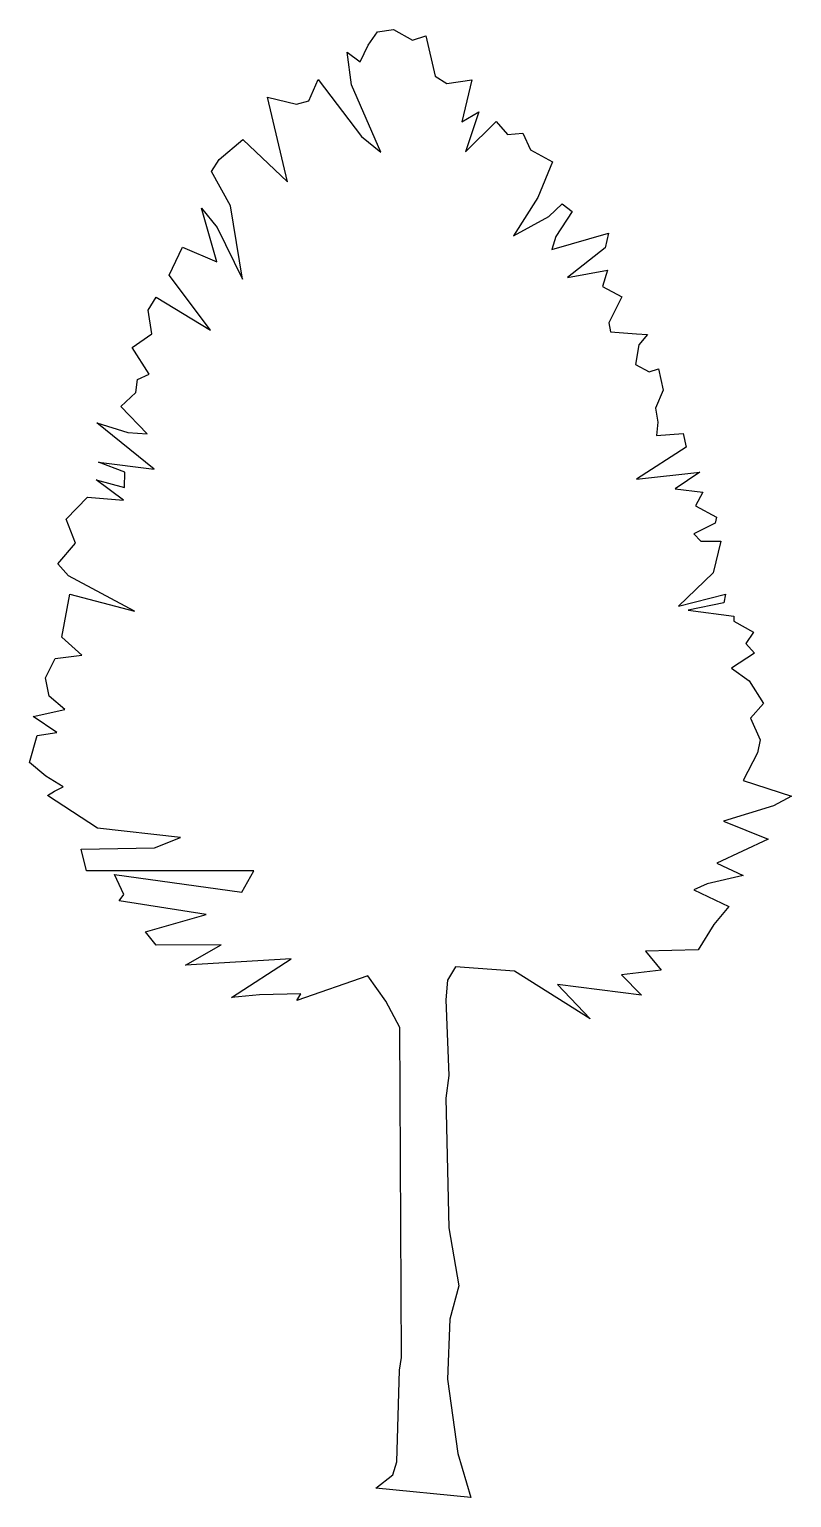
# Model space of a CAD drawing. Extents: x 106.8 to 113, y 9.9 to 22.
import ezdxf

# ---------------------------------------------------------------- set-up
doc = ezdxf.new("R2010")
doc.units = 0
doc.header["$MEASUREMENT"] = 0
doc.layers.get('0').update_dxf_attribs({"linetype": 'CONTINUOUS'})

msp = doc.modelspace()

# ---------------------------------------------------------------- linework, layer by layer
msp.add_lwpolyline([(109.607, 9.994), (109.746, 10.105), (109.779, 10.21), (109.799, 10.965), (109.816, 11.068), (109.802, 13.779), (109.689, 13.995), (109.54, 14.203), (108.957, 14.002), (108.989, 14.055), (108.649, 14.047), (108.42, 14.025), (108.911, 14.343), (108.042, 14.291), (108.335, 14.459), (107.801, 14.454), (107.713, 14.566), (108.212, 14.707), (107.498, 14.82), (107.536, 14.872), (107.458, 15.036), (108.505, 14.89), (108.604, 15.065), (107.228, 15.065), (107.184, 15.244), (107.789, 15.256), (108, 15.34), (107.319, 15.416), (106.908, 15.684), (106.966, 15.719), (107.037, 15.755), (106.894, 15.843), (106.76, 15.956), (106.825, 16.178), (106.986, 16.201), (106.791, 16.335), (107.052, 16.392), (106.923, 16.5), (106.893, 16.652), (106.972, 16.81), (107.191, 16.838), (107.026, 16.984), (107.091, 17.338), (107.624, 17.199), (107.082, 17.49), (106.993, 17.589), (107.14, 17.757), (107.062, 17.955), (107.238, 18.136), (107.533, 18.112), (107.309, 18.279), (107.542, 18.214), (107.543, 18.342), (107.327, 18.424), (107.784, 18.365), (107.315, 18.745), (107.568, 18.666), (107.727, 18.657), (107.511, 18.881), (107.633, 18.995), (107.649, 19.103), (107.745, 19.147), (107.603, 19.366), (107.766, 19.476), (107.735, 19.672), (107.801, 19.779), (108.247, 19.507), (107.907, 19.959), (108.019, 20.188), (108.299, 20.07), (108.174, 20.51), (108.302, 20.35), (108.511, 19.926), (108.411, 20.53), (108.257, 20.81), (108.318, 20.909), (108.514, 21.073), (108.88, 20.727), (108.715, 21.422), (108.955, 21.363), (109.054, 21.391), (109.131, 21.566), (109.488, 21.099), (109.648, 20.97), (109.405, 21.522), (109.369, 21.79), (109.477, 21.711), (109.542, 21.849), (109.62, 21.957), (109.752, 21.978), (109.907, 21.889), (110.015, 21.926), (110.093, 21.594), (110.188, 21.534), (110.393, 21.563), (110.311, 21.219), (110.451, 21.3), (110.342, 20.971), (110.593, 21.221), (110.687, 21.116), (110.812, 21.125), (110.876, 20.99), (111.056, 20.891), (110.936, 20.597), (110.736, 20.283), (111.026, 20.442), (111.136, 20.546), (111.219, 20.482), (111.084, 20.276), (111.051, 20.171), (111.518, 20.304), (111.489, 20.184), (111.179, 19.94), (111.509, 20.001), (111.468, 19.866), (111.625, 19.781), (111.519, 19.568), (111.533, 19.493), (111.746, 19.478), (111.837, 19.472), (111.766, 19.388), (111.738, 19.225), (111.85, 19.165), (111.927, 19.191), (111.967, 19.014), (111.903, 18.866), (111.923, 18.751), (111.912, 18.643), (112.129, 18.658), (112.156, 18.547), (111.746, 18.282), (112.266, 18.34), (112.064, 18.203), (112.291, 18.176), (112.23, 18.063), (112.405, 17.972), (112.394, 17.922), (112.218, 17.833), (112.276, 17.773), (112.439, 17.773), (112.377, 17.514), (112.091, 17.241), (112.478, 17.339), (112.464, 17.268), (112.17, 17.208), (112.545, 17.158), (112.545, 17.116), (112.709, 17.026), (112.645, 16.933), (112.717, 16.854), (112.527, 16.732), (112.672, 16.627), (112.789, 16.44), (112.684, 16.32), (112.762, 16.143), (112.741, 16.035), (112.622, 15.808), (113.021, 15.68), (112.872, 15.599), (112.46, 15.475), (112.827, 15.325), (112.407, 15.129), (112.622, 15.027), (112.327, 14.96), (112.219, 14.91), (112.505, 14.773), (112.382, 14.625), (112.254, 14.417), (111.821, 14.407), (111.949, 14.251), (111.623, 14.211), (111.789, 14.045), (111.099, 14.131), (111.366, 13.85), (110.745, 14.243), (110.261, 14.276), (110.193, 14.168), (110.182, 14.005), (110.204, 13.385), (110.18, 13.197), (110.204, 12.133), (110.287, 11.656), (110.213, 11.382), (110.195, 10.891), (110.278, 10.279), (110.385, 9.917)], close=True)

doc.saveas('drawing.dxf')
